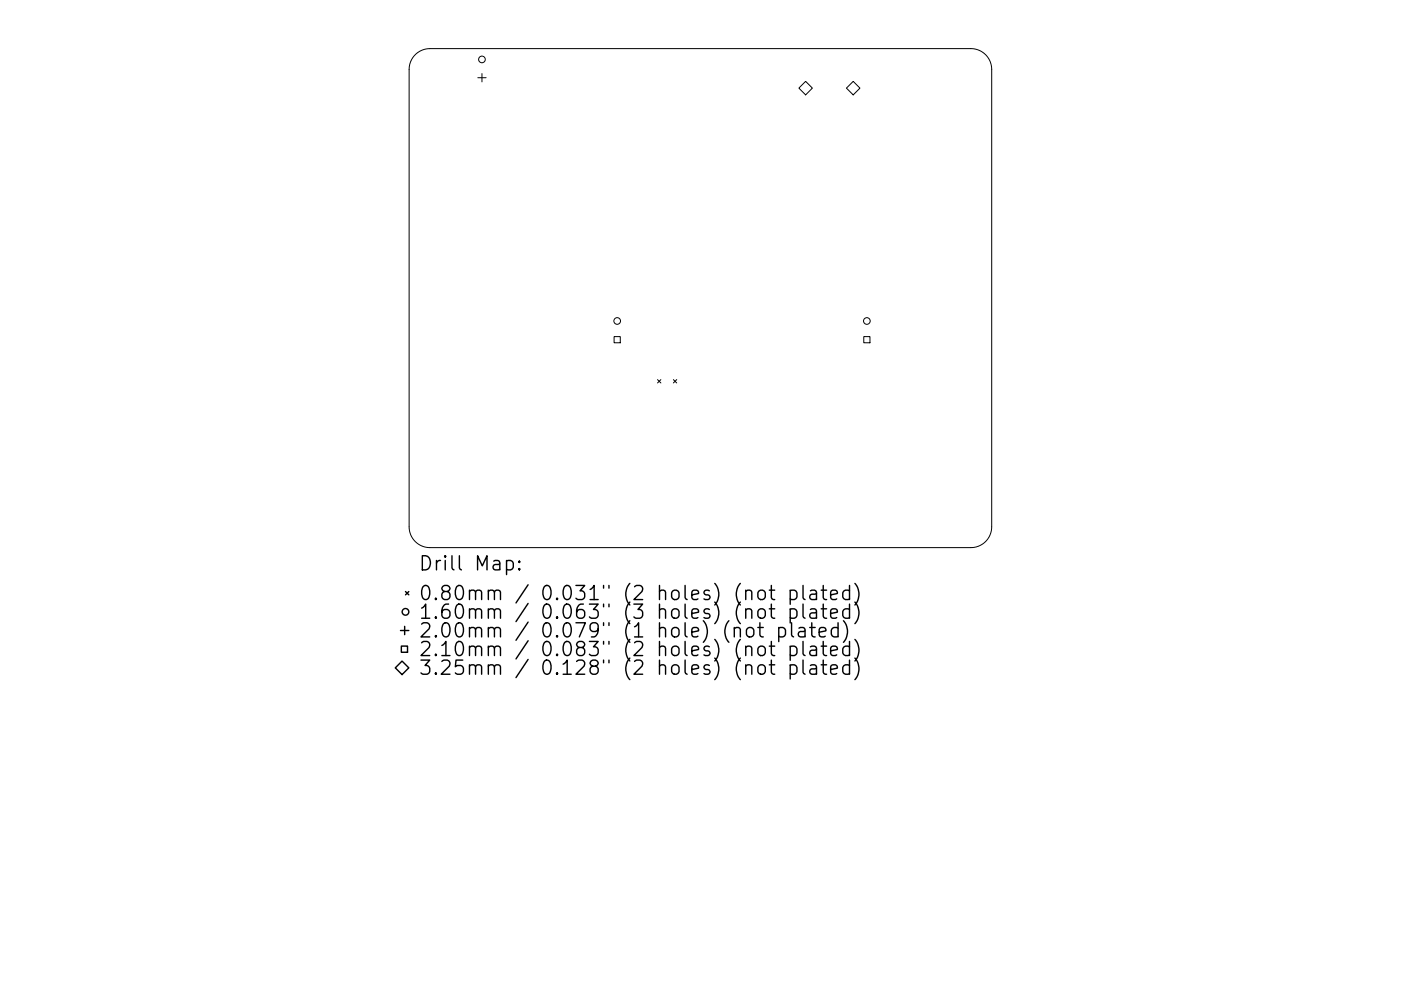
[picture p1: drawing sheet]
<svg xmlns="http://www.w3.org/2000/svg" width="297mm" height="210mm" viewBox="0 0 297 210" stroke-linecap="round" stroke-linejoin="round" font-family="sans-serif">
<defs><g id="words">
<g font-size="4.2">
<text x="88.7" y="121.1">Drill Map:</text>
<text x="88.7" y="127.4">0.80mm / 0.031&quot; (2 holes) (not plated)</text>
<text x="88.7" y="131.3">1.60mm / 0.063&quot; (3 holes) (not plated)</text>
<text x="88.7" y="135.3">2.00mm / 0.079&quot; (1 hole) (not plated)</text>
<text x="88.7" y="139.2">2.10mm / 0.083&quot; (2 holes) (not plated)</text>
<text x="88.7" y="143.2">3.25mm / 0.128&quot; (2 holes) (not plated)</text>
</g>
</g></defs>
<g fill="none" stroke="#000" stroke-width=".21">
<path d="M88 11.6a4.4 4.4 0 0 1 3.2-1.3h114.6a4.4 4.4 0 0 1 4.5 4.4v97.1a4.4 4.4 0 0 1-4.5 4.4h-114.6a4.4 4.4 0 0 1-4.5-4.4v-97.1a4.4 4.4 0 0 1 1.3-3.1zM101.3 16.5h1.8M102.2 15.6v1.8M170.8 17.3l1.4 1.4-1.4 1.4-1.4-1.4zM180.9 17.3l1.4 1.4-1.4 1.4-1.4-1.4zM130.2 71.4h1.3v1.3h-1.3zM183.1 71.4h1.3v1.3h-1.3zM139.4 80.5l.7 .7M140.1 80.5l-.7 .7M142.8 80.5l.7 .7M143.5 80.5l-.7 .7"/>
<circle cx="102.2" cy="12.6" r=".71"/>
<circle cx="130.9" cy="68.1" r=".71"/>
<circle cx="183.8" cy="68.1" r=".71"/>
</g>
<g fill="none" stroke="#000" stroke-width=".3">
<path d="M107.4 119.1l.9-.2 .5 .6v.8l-.3 .5-.2 .1-.9-.1M110.1 119.1l.2 .1-.2 .1-.1-.1 .1-.1v.2M84.9 133.8h1.8M85.1 137.1h1.3v1.3h-1.3zM85.8 132.9v1.8M86 125.5l.7 .7M86.7 125.5l-.7 .7M110.1 120.6l.2 .2-.2 .1-.1-.1 .1-.2v.3M158.4 133.4a.81 .81 0 0 1 .8-.3 .81 .81 0 0 1 .6 .6v.9a.81 .81 0 0 1-.8 .6 .81 .81 0 0 1-.7-.6v-.9zM160.7 133.1h1.1M160.8 125.5a.81 .81 0 0 1 .8-.3 .81 .81 0 0 1 .7 .6v.8a.81 .81 0 0 1-.8 .6 .81 .81 0 0 1-.8-.6v-.8zM160.8 129.5a.81 .81 0 0 1 .8-.3 .81 .81 0 0 1 .7 .5v.9a.81 .81 0 0 1-.8 .6 .81 .81 0 0 1-.8-.6v-.9z"/>
<path d="M160.8 137.4a.81 .81 0 0 1 .8-.3 .81 .81 0 0 1 .7 .6v.8a.81 .81 0 0 1-.8 .6 .81 .81 0 0 1-.8-.6v-.8zM161.1 132.1v2.6l.2 .3 .5 .1M163.1 125.2h1.2M163.1 129.2h1.2M163.1 137.1h1.2M163.5 124.2v2.6l.2 .3 .6 .1M163.5 128.2v2.5l.2 .3 .6 .2M163.5 136.1v2.6l.2 .2 .6 .2M165.1 133.3l.9-.2 .5 .6v.9l-.2 .4-.3 .1-.9-.1M165.1 133.1v3M167.5 125.4l.9-.2 .6 .6v.8l-.3 .5-.3 .1-.9-.1M167.5 129.3l.9-.1 .6 .5v.9l-.3 .4-.3 .2-.9-.2"/>
<path d="M167.5 137.2l.9-.1 .6 .6v.8l-.3 .4-.3 .2-.9-.2M167.5 125.2v3M167.5 129.2v3M167.5 137.1v3M167.8 132.1v2.6l.5 .4M169.4 133.3l.3-.2 .8 .2 .2 .3v1.5M170.3 124.2v2.6l.4 .4M170.3 128.2v2.5l.4 .5M170.3 136.1v2.6l.4 .4M170.7 133.8l-1 .2a.59 .59 0 0 0-.5 .6 .59 .59 0 0 0 .5 .5l1-.1M171.7 133.1h1.1M171.8 125.4l.3-.2 .9 .2 .1 .2v1.6"/>
<path d="M171.8 129.3l.3-.1 .9 .1 .1 .3v1.6M171.8 137.2l.3-.1 .9 .1 .1 .3v1.6M172.1 132.1v2.6l.2 .3 .5 .1M173.1 125.9l-1 .2a.59 .59 0 0 0-.4 .5 .59 .59 0 0 0 .4 .6l1-.1M173.1 129.9l-1 .1a.59 .59 0 0 0-.4 .6 .59 .59 0 0 0 .4 .6l1-.2M173.1 137.8l-1 .1a.59 .59 0 0 0-.4 .6 .59 .59 0 0 0 .4 .6l1-.2M173.7 134.1l1.4-.3-.1-.5-.9-.2-.4 .5v1.1l.1 .3 .3 .1 .9-.1M174.1 125.2h1.2M174.1 129.2h1.2M174.1 137.1h1.2M174.5 124.2v2.6l.2 .3 .6 .1M174.5 128.2v2.5l.2 .3 .6 .2"/>
<path d="M174.5 136.1v2.6l.2 .2 .6 .2M176.1 126.2l1.4-.3-.1-.5-.9-.2-.4 .4v1.2l.2 .3 .2 .1 .9-.1M176.1 130.2l1.4-.3-.1-.6-.9-.1-.4 .4v1.1l.2 .3 .2 .2 .9-.2M176.1 138.1l1.4-.3-.1-.6-.9-.1-.4 .4v1.2l.2 .2 .2 .2 .9-.2M177.7 133.3l-.9-.2-.5 .6v.9l.2 .4 .3 .1 .9-.1M177.7 132.1v3M178.8 131.7a3.4 3.4 0 0 1 0 4.6M180.1 125.4l-.8-.2-.6 .6v.8l.3 .5 .3 .1 .8-.1M180.1 129.3l-.8-.1-.6 .5v.9l.3 .4 .3 .2 .8-.2M180.1 137.2l-.8-.1-.6 .6v.8l.3 .4 .3 .2 .8-.2M180.1 124.2v3M180.1 128.2v3"/>
<path d="M180.1 136.1v3M181.3 123.8a3.4 3.4 0 0 1 0 4.6M181.3 127.7a3.4 3.4 0 0 1 0 4.6M181.3 135.7a3.4 3.4 0 0 1 0 4.5M181.3 139.6a3.4 3.4 0 0 1 0 4.6M83.8 141.7l1.4-1.4 1.5 1.4-1.5 1.4zM160.8 141.3a.81 .81 0 0 1 .8-.3 .81 .81 0 0 1 .7 .6v.9a.81 .81 0 0 1-.8 .6 .81 .81 0 0 1-.8-.6v-.9zM163.1 141h1.2M163.5 140v2.6l.2 .3 .6 .1M167.5 141.2l.9-.2 .6 .6v.9l-.3 .4-.3 .1-.9-.1M167.5 141v3M170.3 140v2.6l.4 .4"/>
<path d="M171.8 141.2l.3-.2 .9 .2 .1 .3v1.5M173.1 141.8l-1 .1a.59 .59 0 0 0-.4 .6 .59 .59 0 0 0 .4 .5l1-.1M174.1 141h1.2M174.5 140v2.6l.2 .3 .6 .1M176.1 142l1.4-.2-.1-.6-.9-.2-.4 .5v1.1l.2 .3 .2 .1 .9-.1M180.1 141.2l-.8-.2-.6 .6v.9l.3 .4 .3 .1 .8-.1M180.1 140v3"/>
<circle cx="86" cy="129.8" r=".71"/>
</g>
<use href="#words"/>
</svg>
